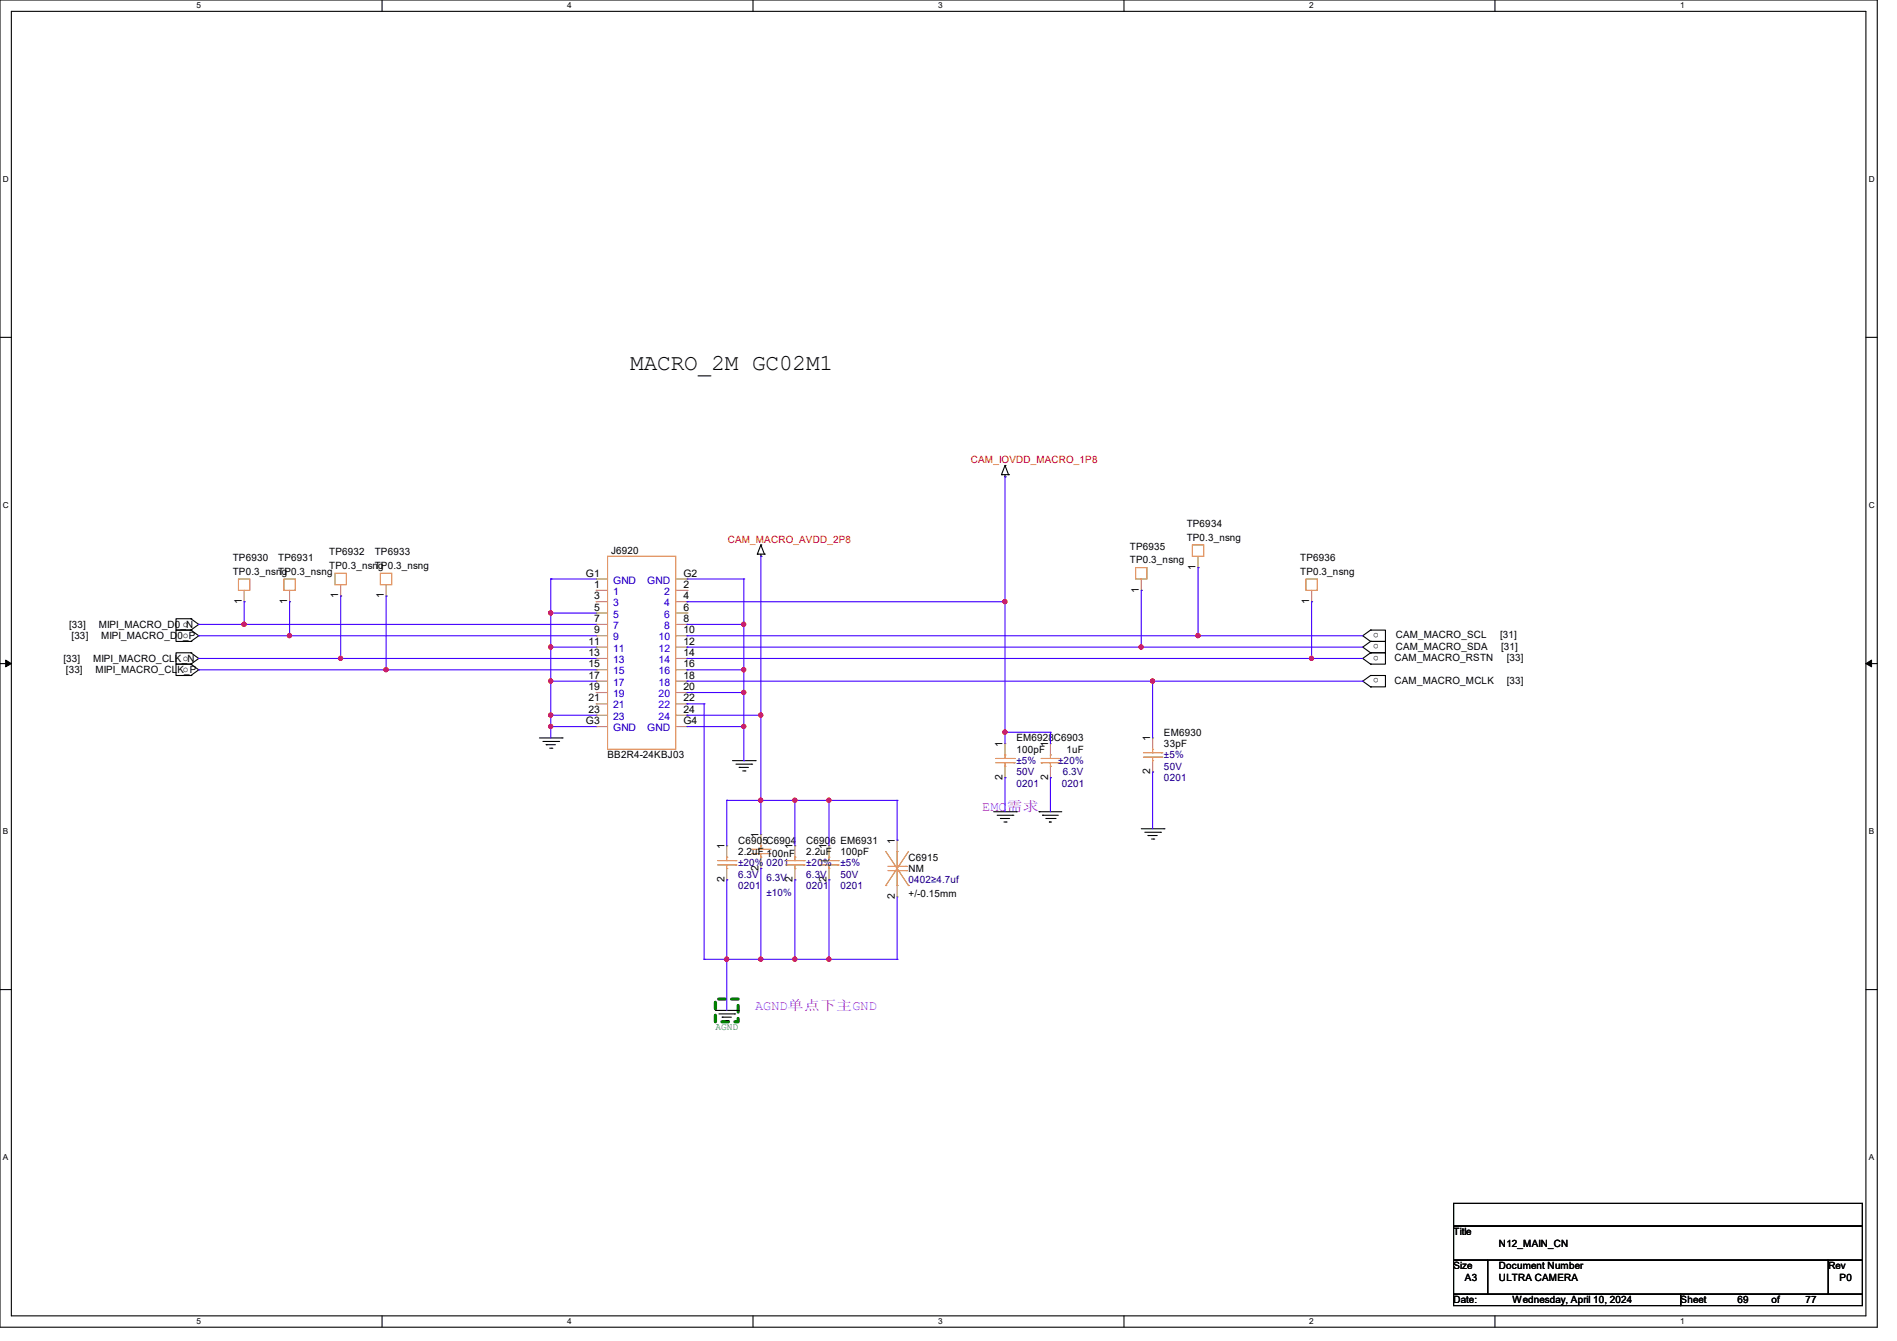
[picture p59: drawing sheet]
<svg xmlns="http://www.w3.org/2000/svg" width="297mm" height="210mm" viewBox="0 0 297 210" stroke-linecap="round" stroke-linejoin="round" font-family="sans-serif">
<defs><g id="words">
<text font-size="3.6" x="98.7" y="57.9">MACRO_2M GC02M1</text>
<g font-size="2.1" fill="#f0f">
<text x="153.8" y="127">EMC</text>
<text x="157.6" y="127">需求</text>
<text x="118.2" y="158.1">AGND单点下主GND</text>
</g>
<g font-size="1.6" fill="#f00">
<text x="152" y="72.6">CAM_IOVDD_MACRO_1P8</text>
<text x="114" y="85">CAM_MACRO_AVDD_2P8</text>
</g>
<g font-size="1.6">
<text x="185.8" y="82.5">TP6934</text>
<text x="36.4" y="87.8">TP6930</text>
<text x="36.4" y="90">TP0.3_nsng</text>
<text x="43.6" y="87.8">TP6931</text>
<text x="43.6" y="90">TP0.3_nsng</text>
<text x="51.6" y="87">TP6932</text>
<text x="51.6" y="89.1">TP0.3_nsng</text>
<text x="58.7" y="87">TP6933</text>
<text x="58.7" y="89.1">TP0.3_nsng</text>
<text x="95.7" y="86.8">J6920</text>
<text x="176.9" y="86.1">TP6935</text>
<text x="176.9" y="88.2">TP0.3_nsng</text>
<text x="185.8" y="84.7">TP0.3_nsng</text>
<text x="187.2" y="89.2" transform="rotate(-90 187.2 89.2)">1</text>
<text x="203.6" y="87.8">TP6936</text>
<text x="203.6" y="90">TP0.3_nsng</text>
<text x="37.8" y="94.6" transform="rotate(-90 37.8 94.6)">1</text>
<text x="45" y="94.6" transform="rotate(-90 45 94.6)">1</text>
<text x="53" y="93.7" transform="rotate(-90 53 93.7)">1</text>
<text x="60.1" y="93.7" transform="rotate(-90 60.1 93.7)">1</text>
<text x="91.7" y="90.3">G1</text>
<text x="93" y="92.1">1</text>
<text x="93" y="93.9">3</text>
<text x="93" y="95.6">5</text>
<text x="107" y="92.1">2</text>
<text x="107" y="93.9">4</text>
<text x="107" y="95.6">6</text>
<text x="107" y="90.3">G2</text>
<text x="178.3" y="92.8" transform="rotate(-90 178.3 92.8)">1</text>
<text x="205" y="94.6" transform="rotate(-90 205 94.6)">1</text>
<text x="10.8" y="98.3">[33]</text>
<text x="11.2" y="100.1">[33]</text>
<text x="15.5" y="98.3">MIPI_MACRO_D0_N</text>
<text x="15.8" y="100.1">MIPI_MACRO_D0_P</text>
<text x="28.6" y="98.1">o</text>
<text x="28.6" y="99.9">o</text>
<text x="92.1" y="101">11</text>
<text x="93" y="97.4">7</text>
<text x="93" y="99.2">9</text>
<text x="107" y="97.4">8</text>
<text x="107" y="99.2">10</text>
<text x="107" y="101">12</text>
<text x="215.9" y="99.1" transform="rotate(-180 215.9 99.1)">o</text>
<text x="215.9" y="100.9" transform="rotate(-180 215.9 100.9)">o</text>
<text x="218.5" y="99.9">CAM_MACRO_SCL</text>
<text x="218.5" y="101.7">CAM_MACRO_SDA</text>
<text x="234.9" y="99.9">[31]</text>
<text x="235" y="101.7">[31]</text>
<text x="9.9" y="103.7">[33]</text>
<text x="10.3" y="105.4">[33]</text>
<text x="14.6" y="103.7">MIPI_MACRO_CLK_N</text>
<text x="14.9" y="105.4">MIPI_MACRO_CLK_P</text>
<text x="28.6" y="103.5">o</text>
<text x="28.6" y="105.2">o</text>
<text x="92.1" y="102.7">13</text>
<text x="92.1" y="104.5">15</text>
<text x="92.1" y="106.3">17</text>
<text x="107" y="102.7">14</text>
<text x="107" y="104.5">16</text>
<text x="107" y="106.3">18</text>
<text x="215.9" y="102.7" transform="rotate(-180 215.9 102.7)">o</text>
<text x="215.9" y="106.3" transform="rotate(-180 215.9 106.3)">o</text>
<text x="218.4" y="103.5">CAM_MACRO_RSTN</text>
<text x="218.4" y="107.1">CAM_MACRO_MCLK</text>
<text x="235.9" y="103.5">[33]</text>
<text x="235.9" y="107.1">[33]</text>
<text x="91.7" y="113.4">G3</text>
<text x="92.1" y="108.1">19</text>
<text x="92.1" y="109.9">21</text>
<text x="92.1" y="111.6">23</text>
<text x="107" y="108.1">20</text>
<text x="107" y="109.9">22</text>
<text x="107" y="111.6">24</text>
<text x="107" y="113.4">G4</text>
<text x="95.1" y="118.8">BB2R4-24KBJ03</text>
<text x="157" y="117" transform="rotate(-90 157 117)">1</text>
<text x="159.1" y="116.1">EM6928C6903</text>
<text x="159.1" y="117.9">100pF</text>
<text x="164.1" y="117" transform="rotate(-90 164.1 117)">1</text>
<text x="167" y="117.9">1uF</text>
<text x="180.1" y="116.1" transform="rotate(-90 180.1 116.1)">1</text>
<text x="182.2" y="115.2">EM6930</text>
<text x="182.2" y="117">33pF</text>
<text x="157" y="122.1" transform="rotate(-90 157 122.1)">2</text>
<text x="164.1" y="122.1" transform="rotate(-90 164.1 122.1)">2</text>
<text x="180.1" y="121.2" transform="rotate(-90 180.1 121.2)">2</text>
<text x="118.7" y="131.2" transform="rotate(-90 118.7 131.2)">1</text>
<text x="113.4" y="133" transform="rotate(-90 113.4 133)">1</text>
<text x="115.6" y="132.1">C6905C6904</text>
<text x="115.6" y="133.9">2.2uF 100nF</text>
<text x="118.7" y="136.4" transform="rotate(-90 118.7 136.4)">2</text>
<text x="124.1" y="133" transform="rotate(-90 124.1 133)">1</text>
<text x="126.2" y="132.1">C6906 EM6931</text>
<text x="126.2" y="133.9">2.2uF</text>
<text x="129.4" y="133" transform="rotate(-90 129.4 133)">1</text>
<text x="131.6" y="133.9">100pF</text>
<text x="140.1" y="132.1" transform="rotate(-90 140.1 132.1)">1</text>
<text x="142.2" y="134.8">C6915</text>
<text x="142.2" y="136.6">NM</text>
<text x="113.4" y="138.1" transform="rotate(-90 113.4 138.1)">2</text>
<text x="124.1" y="138.1" transform="rotate(-90 124.1 138.1)">2</text>
<text x="129.4" y="138.1" transform="rotate(-90 129.4 138.1)">2</text>
<text x="140.1" y="140.8" transform="rotate(-90 140.1 140.8)">2</text>
<text x="142.2" y="140.5">+/-0.15mm</text>
<text x="227.6" y="193.5">Title</text>
<text x="234.7" y="195.2">N12_MAIN_CN</text>
<text x="227.6" y="198.8">Size</text>
<text x="229.4" y="200.6">A3</text>
<text x="234.7" y="198.8">Document Number</text>
<text x="234.7" y="200.6">ULTRA CAMERA</text>
<text x="286.3" y="198.8">Rev</text>
<text x="288" y="200.6">P0</text>
<text x="227.6" y="204.1">Date:</text>
<text x="236.8" y="204.1">Wednesday, April 10, 2024</text>
<text x="263.1" y="204.1">Sheet</text>
<text x="272" y="204.1">69</text>
<text x="277.4" y="204.1">of</text>
<text x="282.7" y="204.1">77</text>
</g>
<g font-size="1.6" fill="#00c">
<text x="96" y="93.2">1</text>
<text x="96" y="95">3</text>
<text x="96" y="91.4">GND</text>
<text x="101.3" y="91.4">GND</text>
<text x="104" y="93.2">2</text>
<text x="104" y="95">4</text>
<text x="96" y="96.7">5</text>
<text x="96" y="98.5">7</text>
<text x="96" y="100.3">9</text>
<text x="103.1" y="100.3">10</text>
<text x="104" y="96.7">6</text>
<text x="104" y="98.5">8</text>
<text x="96" y="102.1">11</text>
<text x="96" y="103.8">13</text>
<text x="96" y="105.6">15</text>
<text x="96" y="107.4">17</text>
<text x="103.1" y="102.1">12</text>
<text x="103.1" y="103.8">14</text>
<text x="103.1" y="105.6">16</text>
<text x="103.1" y="107.4">18</text>
<text x="96" y="109.2">19</text>
<text x="96" y="111">21</text>
<text x="96" y="112.7">23</text>
<text x="103.1" y="109.2">20</text>
<text x="103.1" y="111">22</text>
<text x="103.1" y="112.7">24</text>
<text x="96" y="114.5">GND</text>
<text x="101.3" y="114.5">GND</text>
</g>
<g font-size="1.6" fill="#000080">
<text x="159.1" y="119.7">±5%</text>
<text x="165.7" y="119.7">±20%</text>
<text x="182.2" y="118.8">±5%</text>
<text x="159.1" y="123.2">0201</text>
<text x="159.1" y="121.5">50V</text>
<text x="166.2" y="123.2">0201</text>
<text x="166.4" y="121.5">6.3V</text>
<text x="182.2" y="122.3">0201</text>
<text x="182.2" y="120.6">50V</text>
<text x="115.6" y="137.5">6.3V</text>
<text x="115.6" y="135.7">±20% 0201</text>
<text x="126.2" y="137.5">6.3V</text>
<text x="126.2" y="135.7">±20%</text>
<text x="131.6" y="137.5">50V</text>
<text x="131.6" y="135.7">±5%</text>
<text x="115.6" y="139.2">0201</text>
<text x="120" y="138">6.3V</text>
<text x="120" y="140.3">±10%</text>
<text x="126.2" y="139.2">0201</text>
<text x="131.6" y="139.2">0201</text>
<text x="142.2" y="138.3">0402≥4.7uf</text>
</g>
<text font-size="1.6" fill="#008040" x="112" y="161.2">AGND</text>
<g font-size="1.3">
<text x="30.8" y="1.3">5</text>
<text x="88.8" y="1.3">4</text>
<text x="146.9" y="1.3">3</text>
<text x="205" y="1.3">2</text>
<text x="263.1" y="1.3">1</text>
<text x=".5" y="28.4">D</text>
<text x="292.6" y="28.4">D</text>
<text x=".5" y="79.5">C</text>
<text x="292.6" y="79.5">C</text>
<text x=".5" y="130.6">B</text>
<text x="292.6" y="130.6">B</text>
<text x=".5" y="181.7">A</text>
<text x="292.6" y="181.7">A</text>
<text x="30.8" y="207.4">5</text>
<text x="88.8" y="207.4">4</text>
<text x="146.9" y="207.4">3</text>
<text x="205" y="207.4">2</text>
<text x="263.1" y="207.4">1</text>
</g>
</g></defs>
<path d="M0 0h293.9v207.9h-293.9zM1.8 1.8h290.3v204.3h-290.3z" fill="none" stroke="#000" stroke-width=".17"/>
<g fill="#fff">
<path d="M30.8 .2h.7v1.4h-.7z"/>
<path d="M30.8 206.2h.7v1.4h-.7z"/>
</g>
<path d="M59.8 0v1.8M59.8 206.1v1.8" fill="none" stroke="#000" stroke-width=".17"/>
<g fill="#fff">
<path d="M88.8 .2h.7v1.4h-.7z"/>
<path d="M88.8 206.2h.7v1.4h-.7z"/>
</g>
<path d="M117.9 0v1.8M117.9 206.1v1.8" fill="none" stroke="#000" stroke-width=".17"/>
<g fill="#fff">
<path d="M146.9 .2h.7v1.4h-.7z"/>
<path d="M146.9 206.2h.7v1.4h-.7z"/>
</g>
<path d="M176 0v1.8M176 206.1v1.8" fill="none" stroke="#000" stroke-width=".17"/>
<g fill="#fff">
<path d="M205 .2h.7v1.4h-.7z"/>
<path d="M205 206.2h.7v1.4h-.7z"/>
</g>
<path d="M234.1 0v1.8M234.1 206.1v1.8" fill="none" stroke="#000" stroke-width=".17"/>
<g fill="#fff">
<path d="M263.1 .2h.6v1.4h-.6z"/>
<path d="M263.1 206.2h.6v1.4h-.6z"/>
<path d="M.5 27.3h.9v1.4h-.9z"/>
<path d="M292.6 27.3h.9v1.4h-.9z"/>
<path d="M.5 78.4h.9v1.4h-.9z"/>
<path d="M292.6 78.4h.9v1.4h-.9z"/>
</g>
<path d="M0 52.8h1.8M292.1 52.8h1.8" fill="none" stroke="#000" stroke-width=".17"/>
<g fill="#fff">
<path d="M.5 129.5h.8v1.4h-.8z"/>
<path d="M292.6 129.5h.8v1.4h-.8z"/>
</g>
<path d="M0 103.9h1.8M292.1 103.9h1.8" fill="none" stroke="#000" stroke-width=".17"/>
<path d="M.9 103.4l.9 .5-.9 .5zM292.1 103.9l.9-.5v1z" fill="#000" stroke="#000" stroke-width=".16"/>
<g fill="#fff">
<path d="M.5 180.5h.8v1.4h-.8z"/>
<path d="M292.6 180.5h.8v1.4h-.8z"/>
</g>
<g fill="none" stroke="#000" stroke-width=".17">
<path d="M156.8 74.3h.1M156.8 74.3h1.1M157.4 74.7h.1M157.4 72.9h.1M157.4 74.3v.4M157.4 72.9l-.6 1.4M157.4 72.9l.5 1.4M157.9 74.3h.1M29.9 96.9h.1M29.9 98.7h.1M29.9 96.9h-2.3v1.8h2.3M29.9 98.7h-2.3v1.8h2.3"/>
<path d="M29.9 96.9l1.2 .9-1.2 .9M29.9 98.7l1.2 .9-1.2 .9M118.6 86.8h.1M118.6 86.8h1.1M119.1 87.1h.1M119.1 85.3h.1M119.1 86.8v.3M119.1 85.3l.6 1.5M119.1 85.3l-.5 1.5M119.7 86.8h.1M214.6 98.7h.1M214.6 98.7h2.3v1.8h-2.3"/>
<path d="M214.6 98.7l-1.2 .9 1.2 .9M29.9 100.5h.1M29.9 102.2h.1M29.9 104h.1M29.9 102.2h-2.3v1.8h2.3M29.9 105.8h.1M29.9 104h-2.3v1.8h2.3M29.9 102.2l1.2 .9-1.2 .9M29.9 104l1.2 .9-1.2 .9M84.5 115.6h3.5M85 116.1h2.5M85.5 116.6h.1"/>
<path d="M85.5 116.6h1.5M86.1 117.2h.3M86.4 117.2h.1M87.5 116.1h.1M88 115.6h.1M114.7 119.1h3.5M115.2 119.7h2.5M117.7 119.7h.1M118.2 119.1h.1M214.6 100.5h.1M214.6 102.2h.1M214.6 100.5h2.3v1.7h-2.3"/>
<path d="M214.6 104h.1M214.6 102.2h2.3v1.8h-2.3M214.6 107.6h.1M214.6 105.8h.1M214.6 105.8h2.3v1.8h-2.3M214.6 100.5l-1.2 .8 1.2 .9M214.6 102.2l-1.2 .9 1.2 .9M214.6 105.8l-1.2 .9 1.2 .9M115.7 120.2h.1M115.7 120.2h1.5M116.3 120.7h.3M116.6 120.7h.1"/>
<path d="M155.6 127.1h3.5M156.1 127.7h2.5M156.6 128.2h.1M156.6 128.2h1.5M157.2 128.7h.3M157.5 128.7h.1M158.6 127.7h.1M159.1 127.1h.1M162.7 127.1h.1M162.7 127.1h3.5M163.2 127.7h.1M163.2 127.7h2.5"/>
<path d="M163.7 128.2h1.5M164.3 128.7h.1M164.3 128.7h.3M165.2 128.2h.1M178.7 129.8h3.5M179.2 130.3h2.5M179.7 130.9h.1M179.7 130.9h1.5M180.3 131.4h.3M180.6 131.4h.1M181.7 130.3h.1M182.2 129.8h.1"/>
<path d="M0 155h1.8M112 158.2h3.6M112.6 158.8h2.4M113.1 159.3h.1M113.1 159.3h1.4M113.6 159.9h.4M114 159.9h.1M115 158.8h.1M115.6 158.2h.1M292.1 155h1.8M227.6 188.5h64v3.5h-64zM227.6 192h64v5.4h-64z"/>
<path d="M227.6 197.4h5.3v5.3h-5.3zM232.9 197.4h53.4v5.3h-53.4zM286.3 197.4h5.3v5.3h-5.3zM227.6 202.7h35.5v1.8h-35.5zM263.1 202.7h28.5v1.8h-28.5z"/>
</g>
<path d="M112 156.5h3.6v3.5h-3.6z" fill="none" stroke="#008000" stroke-width=".51" stroke-dasharray="1"/>
<g fill="none" stroke="#cc8006" stroke-width=".17">
<path d="M37.3 90.7h1.8v1.8h-1.8zM44.4 90.7h1.8v1.8h-1.8zM52.5 89.8h1.7v1.8h-1.7zM59.6 89.8h1.7v1.8h-1.7zM95.1 87.1h10.7v30.2h-10.7zM177.8 88.9h1.8v1.8h-1.8zM186.7 85.3h1.8v1.8h-1.8zM204.5 90.7h1.7v1.8h-1.7zM155.9 118.8h2.9M155.9 119.5h2.9M157.4 118.2h.1M157.4 118.2v.6"/>
<path d="M157.4 119.5v.5M158.8 118.8h.1M158.8 119.5h.1M163 118.8h.1M163 119.5h.1M163 118.8h2.9M163 119.5h2.9M164.5 118.2h.1M164.5 118.2v.6M164.5 119.5v.5M179 117.9h2.9M179 118.6h2.9"/>
<path d="M180.5 117.3h.1M180.5 119.1h.1M180.5 117.3v.6M180.5 118.6v.5M181.9 117.9h.1M181.9 118.6h.1M112.4 134.8h2.8M112.4 135.5h2.8M113.8 134.2h.1M113.8 136h.1M113.8 134.2v.6M113.8 135.5v.5"/>
<path d="M115.2 134.8h.1M115.2 135.5h.1M117.7 133h2.9M117.7 133.7h2.9M119.1 132.5h.1M119.1 134.2h.1M119.1 132.5v.5M119.1 133.7v.5M120.6 133h.1M120.6 133.7h.1M123 134.8h2.9M123 135.5h2.9"/>
<path d="M124.5 134.2h.1M124.5 136h.1M124.5 134.2v.6M124.5 135.5v.5M125.9 134.8h.1M125.9 135.5h.1M128.4 134.8h2.8M128.4 135.5h2.8M129.8 134.2h.1M129.8 136h.1M129.8 134.2v.6M129.8 135.5v.5"/>
<path d="M131.2 134.8h.1M131.2 135.5h.1M138.7 138.7h.1M138.7 133.3l3.5 5.4M139 135.7h2.9M139 136.4h2.9M140.5 133.3h.1M140.5 138.7h.1M140.5 133.3v2.4M140.5 136.4v2.3M141.9 135.7h.1M141.9 136.4h.1"/>
<path d="M142.2 138.7h.1M142.2 133.3l-3.5 5.4M157.4 120h.1M164.5 120h.1"/>
</g>
<g fill="none" stroke="#a84" stroke-width=".17">
<path d="M38.2 94.2h.1M38.2 92.5v1.7M45.3 94.2h.1M45.3 92.5v1.7M53.3 93.3h.1M53.3 91.6v1.7M60.5 93.3h.1M60.5 91.6v1.7M93.3 92.5h.1M93.3 94.2h.1M93.3 96h.1M93.3 97.8h.1"/>
<path d="M93.3 99.6h.1M93.3 90.7h.1M93.3 92.5h1.8M93.3 94.2h1.8M93.3 96h1.8M93.3 97.8h1.8M93.3 99.6h1.8M93.3 90.7h1.8M105.8 92.5h1.8M105.8 94.2h1.8M105.8 96h1.8M105.8 97.8h1.8"/>
<path d="M105.8 99.6h1.8M105.8 90.7h1.8M107.6 92.5h.1M107.6 94.2h.1M107.6 96h.1M107.6 97.8h.1M107.6 99.6h.1M107.6 90.7h.1M178.7 92.5h.1M178.7 90.7v1.8M187.6 88.9h.1M187.6 87.1v1.8"/>
<path d="M205.4 94.2h.1M205.4 92.5v1.7M93.3 101.3h.1M93.3 103.1h.1M93.3 104.9h.1M93.3 106.7h.1M93.3 108.5h.1M93.3 110.2h.1M93.3 112h.1M93.3 113.8h.1M93.3 101.3h1.8M93.3 103.1h1.8"/>
<path d="M93.3 104.9h1.8M93.3 106.7h1.8M93.3 108.5h1.8M93.3 110.2h1.8M93.3 112h1.8M93.3 113.8h1.8M105.8 101.3h1.8M105.8 103.1h1.8M105.8 104.9h1.8M105.8 106.7h1.8M105.8 108.5h1.8M105.8 110.2h1.8"/>
<path d="M105.8 112h1.8M105.8 113.8h1.8M107.6 101.3h.1M107.6 103.1h.1M107.6 104.9h.1M107.6 106.7h.1M107.6 108.5h.1M107.6 110.2h.1M107.6 112h.1M107.6 113.8h.1M157.4 116.5h.1M157.4 116.5v1.7"/>
<path d="M164.5 116.5h.1M164.5 116.5v1.7M180.5 115.6h.1M180.5 115.6v1.7M180.5 119.1v1.8M113.8 132.5h.1M113.8 137.8h.1M113.8 132.5v1.7M113.8 136v1.8M119.1 130.7h.1M119.1 136h.1M119.1 130.7v1.8"/>
<path d="M119.1 134.2v1.8M124.5 132.5h.1M124.5 137.8h.1M124.5 132.5v1.7M124.5 136v1.8M129.8 132.5h.1M129.8 137.8h.1M129.8 132.5v1.7M129.8 136v1.8M140.5 131.6h.1M140.5 131.6v1.7M140.5 138.7v1.8"/>
<path d="M157.4 121.8h.1M157.4 120v1.8M164.5 121.8h.1M164.5 120v1.8M180.5 120.9h.1M140.5 140.5h.1"/>
</g>
<g fill="none" stroke="#4200ff" stroke-width=".17">
<path d="M157.4 74.7h.1M157.4 74.7v41.8M31.1 97.8h.1M31.1 99.6h.1M31.1 97.8h62.2M31.1 99.6h62.2M38.2 94.2h.1M38.2 97.8h.1M38.2 94.2v3.6M45.3 94.2h.1M45.3 99.6h.1M45.3 94.2v5.4"/>
<path d="M53.3 93.3h.1M53.3 93.3v9.8M60.5 93.3h.1M60.5 93.3v11.6M86.2 96h.1M86.2 90.7h.1M86.2 90.7v24.9M86.2 96h7.1M86.2 90.7h7.1M107.6 94.2h.1M107.6 97.8h.1M107.6 99.6h.1"/>
<path d="M107.6 97.8h8.9M107.6 99.6h105.8M107.6 90.7h8.9M107.6 94.2h49.8M116.5 97.8h.1M116.5 90.7h.1M116.5 90.7v28.4M119.1 87.1h.1M119.1 87.1v43.6M157.4 94.2h.1M178.7 92.5h.1M178.7 92.5v8.8"/>
<path d="M187.6 88.9h.1M187.6 99.6h.1M187.6 88.9v10.7M205.4 94.2h.1M205.4 94.2v8.9M31.1 103.1h.1M31.1 104.9h.1M31.1 103.1h62.2M31.1 104.9h62.2M53.3 103.1h.1M60.5 104.9h.1M86.2 101.3h.1"/>
<path d="M86.2 106.7h.1M86.2 112h.1M86.2 113.8h.1M86.2 101.3h7.1M86.2 106.7h7.1M86.2 112h7.1M86.2 113.8h7.1M107.6 101.3h.1M107.6 103.1h.1M107.6 104.9h.1M107.6 106.7h.1M107.6 108.5h.1"/>
<path d="M107.6 110.2h.1M107.6 112h.1M107.6 101.3h105.8M107.6 103.1h105.8M107.6 104.9h8.9M107.6 106.7h105.8M107.6 112h11.5M107.6 113.8h8.9M107.6 108.5h8.9M107.6 110.2h2.6M110.2 110.2h.1M110.2 110.2v40"/>
<path d="M116.5 104.9h.1M116.5 113.8h.1M116.5 119.1h.1M119.1 112h.1M157.4 114.7h.1M157.4 114.7h7.1M164.5 114.7h.1M164.5 114.7v1.8M178.7 101.3h.1M180.5 106.7h.1M180.5 106.7v8.9M205.4 103.1h.1"/>
<path d="M213.4 106.7h.1M113.8 125.3h.1M113.8 137.8h.1M113.8 125.3h26.7M113.8 125.3v7.2M113.8 137.8v20.4M119.1 125.3h.1M119.1 136h.1M119.1 136v14.2M124.5 125.3h.1M124.5 137.8h.1M124.5 125.3v7.2"/>
<path d="M124.5 137.8v12.4M129.8 125.3h.1M129.8 137.8h.1M129.8 125.3v7.2M129.8 137.8v12.4M140.5 125.3h.1M140.5 131.6h.1M140.5 125.3v6.3M157.4 121.8h.1M157.4 121.8v5.3M164.5 121.8h.1M164.5 121.8v5.3"/>
<path d="M180.5 120.9h.1M180.5 120.9v8.9M110.2 150.2h.1M110.2 150.2h30.3M113.8 150.2h.1M119.1 150.2h.1M124.5 150.2h.1M129.8 150.2h.1M140.5 150.2h.1M140.5 140.5v9.7"/>
</g>
<g fill="#f00" stroke="#f00" stroke-width=".17">
<circle cx="38.2" cy="97.8" r=".32"/>
<circle cx="45.3" cy="99.5" r=".32"/>
<circle cx="86.2" cy="106.7" r=".32"/>
<circle cx="86.2" cy="101.3" r=".32"/>
<circle cx="53.3" cy="103.1" r=".32"/>
<circle cx="60.4" cy="104.9" r=".32"/>
<circle cx="86.2" cy="112" r=".32"/>
<circle cx="86.2" cy="113.8" r=".32"/>
<circle cx="86.2" cy="96" r=".32"/>
<circle cx="119.1" cy="112" r=".32"/>
<circle cx="157.3" cy="114.7" r=".32"/>
<circle cx="157.3" cy="94.2" r=".32"/>
<circle cx="116.4" cy="97.8" r=".32"/>
<circle cx="187.6" cy="99.5" r=".32"/>
<circle cx="178.7" cy="101.3" r=".32"/>
<circle cx="205.3" cy="103.1" r=".32"/>
<circle cx="116.4" cy="108.4" r=".32"/>
<circle cx="116.4" cy="104.9" r=".32"/>
<circle cx="180.4" cy="106.7" r=".32"/>
<circle cx="119.1" cy="125.3" r=".32"/>
<circle cx="124.4" cy="125.3" r=".32"/>
<circle cx="129.8" cy="125.3" r=".32"/>
<circle cx="119.1" cy="150.2" r=".32"/>
<circle cx="124.4" cy="150.2" r=".32"/>
<circle cx="113.8" cy="150.2" r=".32"/>
<circle cx="116.4" cy="113.8" r=".32"/>
<circle cx="129.8" cy="150.2" r=".32"/>
</g>
<use href="#words"/>
</svg>
